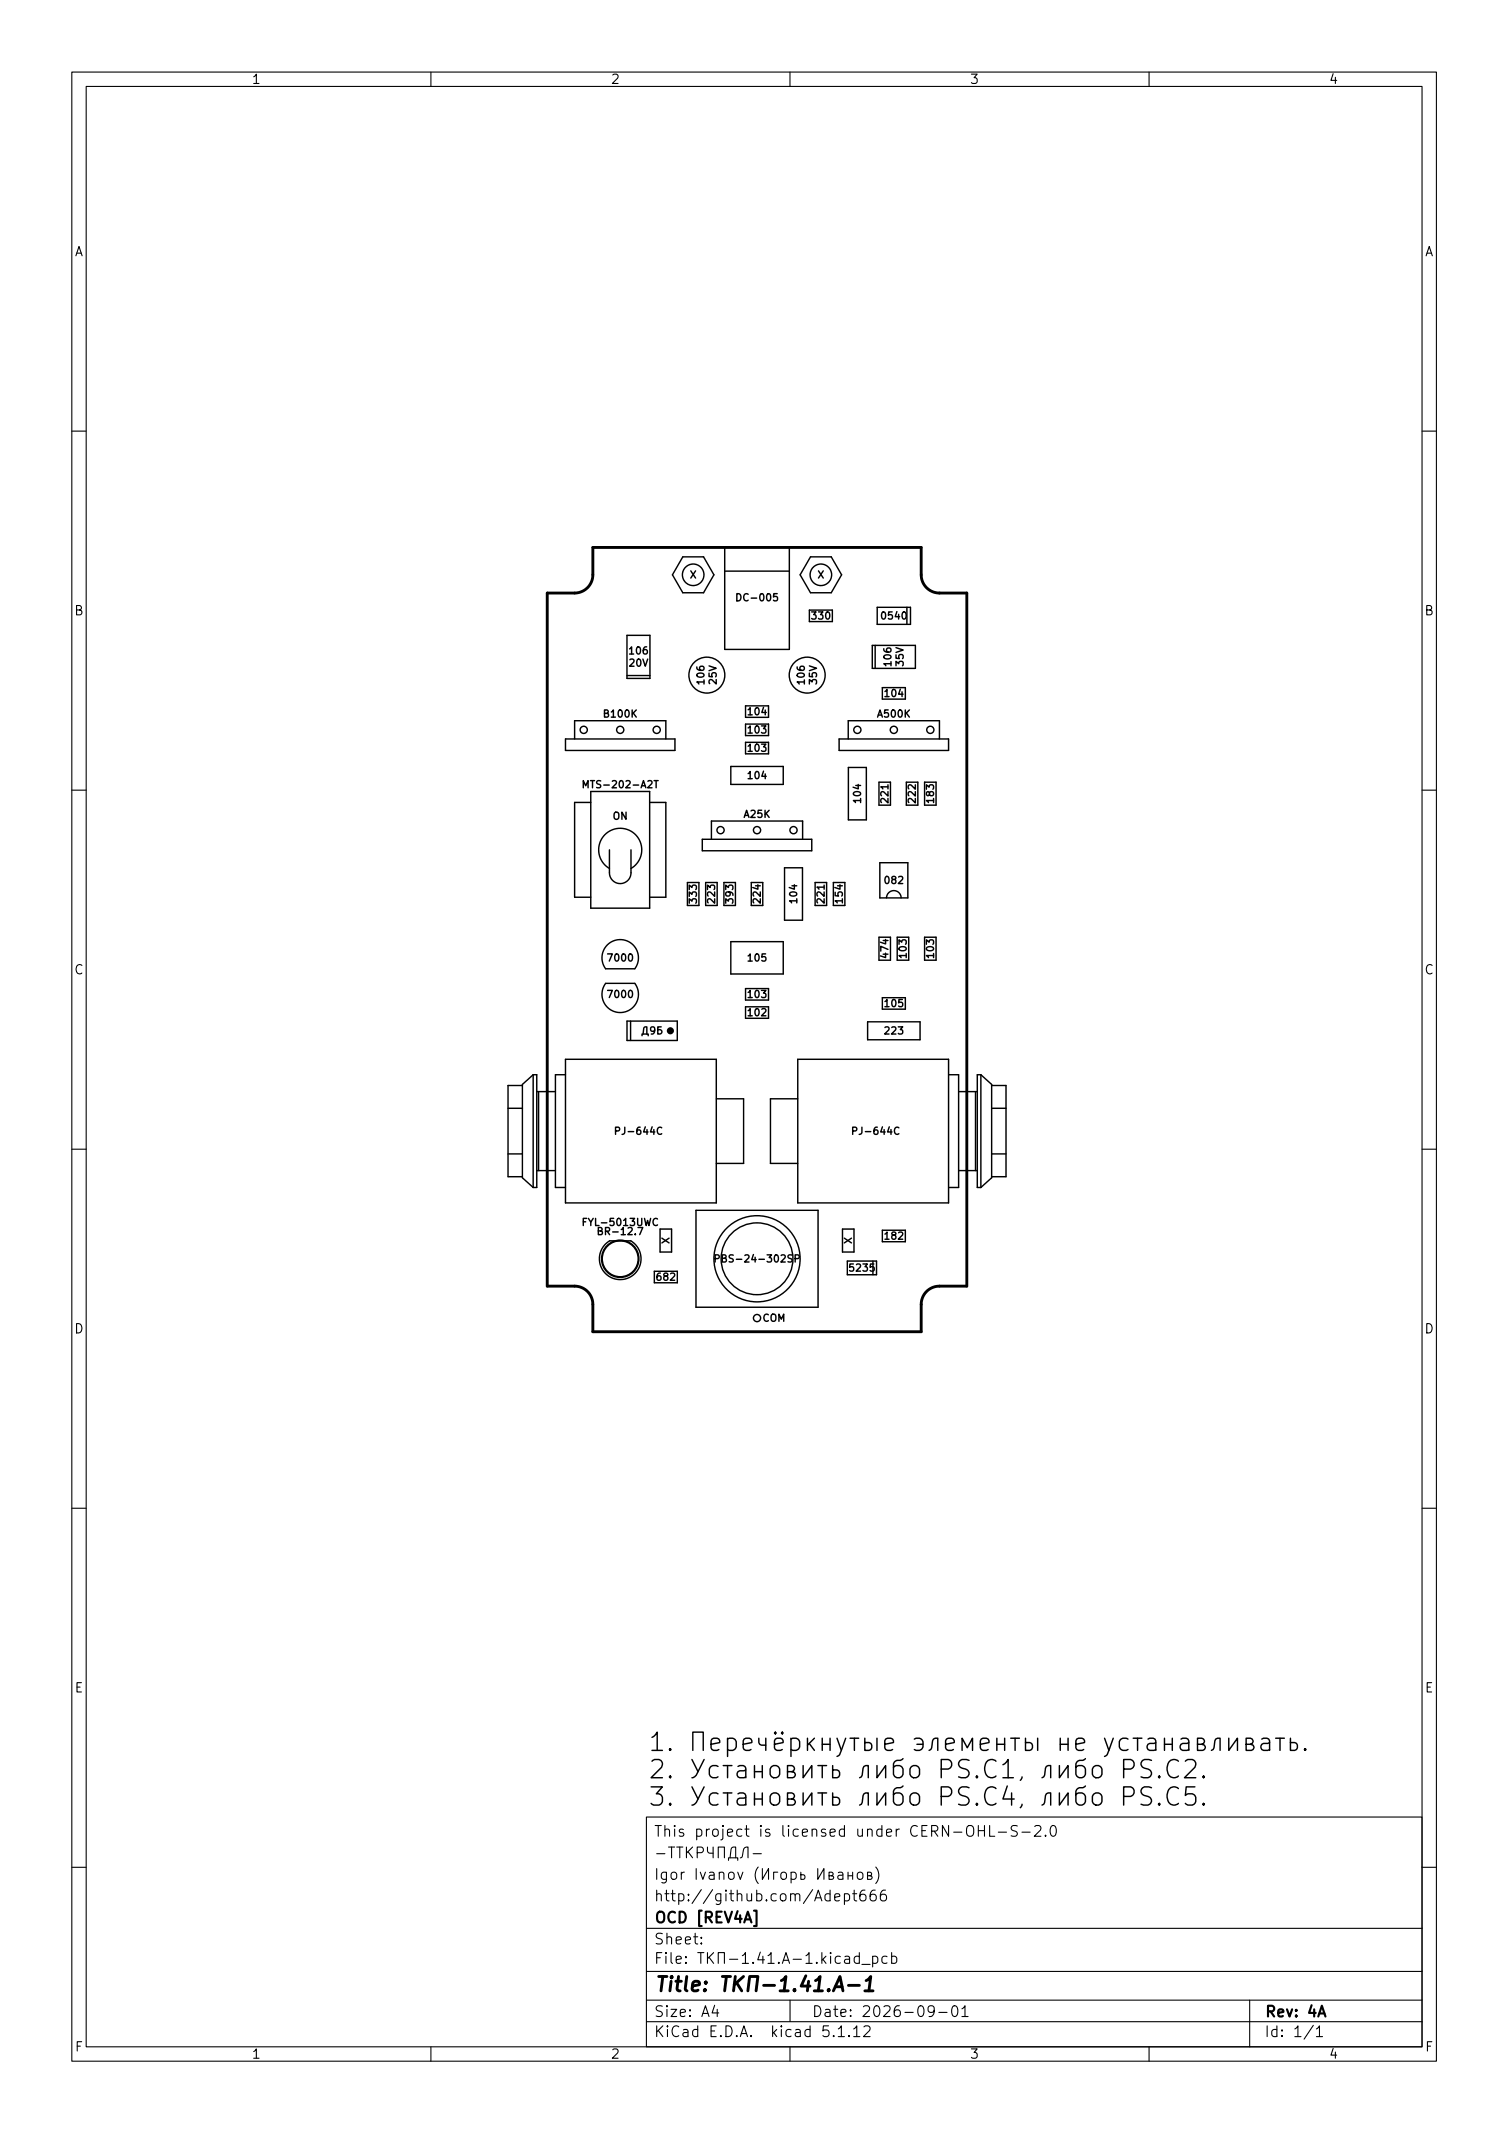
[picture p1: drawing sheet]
<svg xmlns="http://www.w3.org/2000/svg" width="210mm" height="297mm" viewBox="0 0 210 297" stroke-linecap="round" stroke-linejoin="round" font-family="sans-serif">
<defs><g id="words">
<g font-size="3.5">
<text x="90.2" y="243.9">1.</text>
<text x="90.2" y="247.7">2.</text>
<text x="90.2" y="251.5">3.</text>
<text x="96.1" y="247.7">PS.C1, PS.C2.</text>
<text x="96.1" y="251.5">PS.C4, PS.C5.</text>
</g>
<text font-size="2.8" x="91" y="277.3">Title: -1.41.A-1</text>
<g font-size="2.1">
<text x="91" y="255.8">This project is licensed under CERN-OHL-S-2.0</text>
<text x="91" y="261.8">Igor Ivanov ( )</text>
<text x="91" y="267.8">OCD [REV4A]</text>
<text x="91" y="264.8">http://github.com/Adept666</text>
<text x="91" y="273.5">File: -1.41.A-1.kicad_pcb</text>
<text x="91" y="270.8">Sheet:</text>
<text x="91" y="280.9">Size: A4</text>
<text x="113" y="280.9">Date: 2026-09-01</text>
<text x="176" y="280.9">Rev: 4A</text>
<text x="91" y="283.7">KiCad E.D.A. kicad 5.1.12</text>
<text x="176" y="283.7">Id: 1/1</text>
</g>
<g font-size="1.8">
<text x="35" y="11.7">1</text>
<text x="85" y="11.7">2</text>
<text x="135" y="11.7">3</text>
<text x="185" y="11.7">4</text>
<text x="10.3" y="35.7">A</text>
<text x="198.4" y="35.7">A</text>
<text x="10.3" y="85.7">B</text>
<text x="198.4" y="85.7">B</text>
<text x="10.3" y="135.7">C</text>
<text x="198.4" y="135.7">C</text>
<text x="10.3" y="185.7">D</text>
<text x="198.4" y="185.7">D</text>
<text x="10.4" y="235.7">E</text>
<text x="198.4" y="235.7">E</text>
<text x="10.4" y="285.7">F</text>
<text x="35" y="286.7">1</text>
<text x="85" y="286.7">2</text>
<text x="135" y="286.7">3</text>
<text x="185" y="286.7">4</text>
<text x="198.5" y="285.7">F</text>
</g>
<g font-size="1.4">
<text x="96.1" y="80.5">X</text>
<text x="103" y="83.7">DC-005</text>
<text x="113.8" y="80.5">X</text>
<text x="113.1" y="86.3">330</text>
<text x="122.9" y="86.3">0540</text>
<text x="84.2" y="99.9">B100K</text>
<text x="104.2" y="99.6">104</text>
<text x="122.3" y="99.9">A500K</text>
<text x="123.3" y="97.1">104</text>
<text x="104.2" y="104.7">103</text>
<text x="104.2" y="102.1">103</text>
<text x="81.9" y="109.8">MTS-202-A2T</text>
<text x="103.6" y="113.9">A25K</text>
<text x="104.2" y="108.5">104</text>
<text x="119.9" y="111.7" transform="rotate(-90 119.9 111.7)">104</text>
<text x="123.7" y="111.7" transform="rotate(-90 123.7 111.7)">221</text>
<text x="127.5" y="111.7" transform="rotate(-90 127.5 111.7)">222</text>
<text x="130" y="111.7" transform="rotate(-90 130 111.7)">183</text>
<text x="85.3" y="114.1">ON</text>
<text x="97" y="125.7" transform="rotate(-90 97 125.7)">333</text>
<text x="99.6" y="125.7" transform="rotate(-90 99.6 125.7)">223</text>
<text x="102.1" y="125.7" transform="rotate(-90 102.1 125.7)">393</text>
<text x="105.9" y="125.7" transform="rotate(-90 105.9 125.7)">224</text>
<text x="111" y="125.7" transform="rotate(-90 111 125.7)">104</text>
<text x="114.8" y="125.7" transform="rotate(-90 114.8 125.7)">221</text>
<text x="117.3" y="125.7" transform="rotate(-90 117.3 125.7)">154</text>
<text x="123.3" y="123.1">082</text>
<text x="84.8" y="133.9">7000</text>
<text x="104.2" y="133.9">105</text>
<text x="123.7" y="133.3" transform="rotate(-90 123.7 133.3)">474</text>
<text x="126.2" y="133.3" transform="rotate(-90 126.2 133.3)">103</text>
<text x="130" y="133.3" transform="rotate(-90 130 133.3)">103</text>
<text x="84.8" y="139">7000</text>
<text x="104.2" y="139">103</text>
<text x="104.2" y="141.5">102</text>
<text x="123.3" y="140.2">105</text>
<text x="90.4" y="144">9</text>
<text x="123.3" y="144">223</text>
<text x="86.2" y="158">PJ-644C</text>
<text x="119.2" y="158">PJ-644C</text>
<text x="81.6" y="170.7">FYL-5013UWC</text>
<text x="83.8" y="172">BR-12.7</text>
<text x="93.2" y="173.2" transform="rotate(-90 93.2 173.2)">X</text>
<text x="118.6" y="173.2" transform="rotate(-90 118.6 173.2)">X</text>
<text x="123.3" y="172.6">182</text>
<text x="91.5" y="178.3">682</text>
<text x="100.6" y="175.8">PBS-24-302SP</text>
<text x="118.5" y="177.1">5235</text>
<text x="106" y="184.1">COM</text>
</g>
</g></defs>
<g fill="none" stroke="#000" stroke-width=".15">
<path d="M10 10h190v277h-190zM12 12h186v273h-186zM60 10v2M110 10v2M160 10v2M10 60h2M198 60h2M10 110h2M198 110h2M10 160h2M198 160h2M10 210h2"/>
<path d="M198 210h2M90 253h108v32h-108zM91.4 258.1h1.2M93.1 257.2h.8M93.5 257.2v1.5M94.2 257.2h.9M94.7 257.2v1.5M95.6 257.2v1.5M95.8 257.9l.6 .8M96.4 257.2l-.8 .9M97.1 258h.6a.41 .41 0 0 0 .3-.4 .41 .41 0 0 0-.3-.4h-.6v1.5M98.5 257.2l.1 .7 .2 .2h.5"/>
<path d="M99.3 257.2v1.5M100 258.7v-1.5h.9v1.5M101.4 259.1v-.4h1.3v.4M101.7 258.7l.1-1.2 .3-.3h.3v1.5M103.1 258.7l.2-.1 .1-.1 .1-.9a.51 .51 0 0 1 .7-.4v1.5M104.9 258.1h1.1M136.2 254.2v1.5M136.2 254.9h.9M137.1 254.2v1.5M137.8 254.2v1.5h.7M139 255.1h1.2M141.7 254.3l-.3-.1-.5 .1a.36 .36 0 0 0-.1 .4 .36 .36 0 0 0 .3 .2 .55 .55 0 0 1 .6 .4l-.1 .3-.2 .1-.6-.1"/>
<path d="M142.3 255.1h1.1M144.1 254.4l.2-.2 .5 .1a.41 .41 0 0 1 .1 .6l-.9 .8h.9M145.6 255.6h.1l-.1 .1-.1-.1h.1v.1M146.4 254.4a.36 .36 0 0 1 .3-.2 .36 .36 0 0 1 .3 .3 .77 .77 0 0 1-.4 1.2 .91 .91 0 0 1-.2-1.3zM10 260h2M90 278.5h108M90 274.5h108M90 268.5h108M97.7 270.6v.1l-.1-.1h.1v.1M97.7 269.8v.1h-.1l.1-.1v.1M99.5 279.2l-.3 1.1h.9M99.9 279.8v1"/>
<path d="M105.6 260a1.72 1.72 0 0 0 0 2.3M106.2 260.2v1.5l.8-1.5v1.5M108.3 260.7h-.6v1M108.9 260.8a.41 .41 0 0 1 .6 .2v.4a.41 .41 0 0 1-.4 .3 .41 .41 0 0 1-.4-.3v-.4zM110 278.5v3M110.2 260.8l.4-.1 .3 .3v.4l-.2 .2-.1 .1-.4-.1M110.2 260.7v1.5M111.5 260.7v1l.5-.1 .1-.1-.1-.4h-.5M113.9 260.2v1.5l.8-1.5v1.5M114.6 272.8l.4 .6M115 272.4l-.6 .6M115.4 261.2l.5-.1 .1-.1-.1-.2-.5-.1v1h.5l.1-.1 .1-.2-.1-.1-.2-.1"/>
<path d="M115.7 271.9l-.1 .1 .1 .1v-.1v-.1v.2M115.7 272.4v1M116.2 264.2l.7-.1v-.3l-.5-.1-.2 .2 .1 .7 .1 .1 .5-.1M116.7 260.8l.2-.1 .4 .1 .1 .9M117 272.5l-.4-.1-.3 .3v.4l.1 .2 .2 .1 .4-.1M117.4 261.1h-.5a.29 .29 0 0 0-.3 .3 .29 .29 0 0 0 .3 .3l.5-.1M117.6 263.8l.4-.1 .3 .3v.4l-.1 .2-.2 .1-.4-.1M117.6 263.7v1.5M117.7 272.5l.1-.1 .4 .1 .1 .9M118.1 261.2h.6M118.1 260.7v1M118.3 272.8h-.5a.29 .29 0 0 0-.2 .3 .29 .29 0 0 0 .2 .3l.5-.1"/>
<path d="M118.7 263.7h.6M118.7 260.7v1M118.9 263.2v1.3l.1 .1 .3 .1M119.5 260.8a.41 .41 0 0 1 .7 .2v.4a.41 .41 0 0 1-.4 .3 .41 .41 0 0 1-.4-.3v-.4zM119.7 272.5l-.5-.1-.3 .3v.4l.2 .2 .1 .1 .5-.1M119.7 271.9v1.5M120 273.6h1.2M120.4 263.2a.59 .59 0 0 0-.7 .7v.5l.2 .2 .4 .1 .2-.1 .1-.5-.2-.2-.4-.1-.3 .3M120.8 261.2l.5-.1 .1-.1-.1-.2-.5-.1v1h.4l.2-.1v-.2v-.1l-.2-.1M121.5 272.5l.4-.1 .3 .3v.4l-.1 .2-.2 .1-.4-.1M121.5 272.4v1.5M121.9 263.2a.59 .59 0 0 0-.7 .7v.5l.1 .2 .4 .1 .2-.1 .1-.5-.1-.2-.5-.1-.2 .3"/>
<path d="M121.9 260a1.72 1.72 0 0 1 0 2.3M123.3 263.2a.59 .59 0 0 0-.7 .7v.5l.1 .2 .5 .1 .2-.1v-.5l-.1-.2-.4-.1-.3 .3M123.5 272.5l-.4-.1-.3 .3v.4l.1 .2 .2 .1 .4-.1M124.2 272.5l.4-.1 .3 .3v.4l-.2 .2-.1 .1-.4-.1M124.2 271.9v1.5M130.1 280l-.3 .2h-.4l-.2-.2v-.4l.2-.2 .4-.1 .2 .2a.99 .99 0 0 1-.3 1.3h-.3M132.7 279.5a.36 .36 0 0 1 .3-.2 .36 .36 0 0 1 .3 .3 .77 .77 0 0 1-.4 1.2 .91 .91 0 0 1-.2-1.3zM133.9 279.7l.5-.4v1.5M174 278.5v6.5M198 260h2M60 285v2M90 281.5h108"/>
<path d="M110 285v2M116.7 282.5l.5-.4v1.5M116.7 283.6h.9M118.2 283.5h.1l-.1 .1v-.1v.1M118.9 282.5l.4-.4v1.5M118.9 283.6h.8M120.3 282.3l.2-.2 .5 .1a.41 .41 0 0 1 .1 .6l-.9 .8h1M130.7 280.2h1.2M133.9 280.8h.9M160 285v2M182.9 282l-1.3 2M183.3 282.5l.4-.4v1.5"/>
<path d="M183.3 283.6h.9"/>
</g>
<path d="M105 266.1h.3v2.1h-.3M183.6 280.8l.5-1.5 .5 1.5" fill="none" stroke="#000" stroke-width=".3"/>
<path d="M82.5 76.2h45.8v3.8a2.54 2.54 0 0 0 2.5 2.6h3.8v96.5h-3.8a2.54 2.54 0 0 0-2.5 2.5v3.9h-45.8v-3.9a2.54 2.54 0 0 0-2.5-2.5h-3.8v-96.5h3.8a2.54 2.54 0 0 0 2.5-2.6zM112.2 275.1l-.6 1.5h1.2M112.6 275.9l-.2 1.3M113.4 277.2h1.1M113.6 275.8l.6-.6-.3 2M115.4 277.1h.1l-.1 .1-.1-.1h.1v.1M116 277.2l1-2 .4 2M116.3 276.7h1M118.1 276.5h1.6M120.4 277.2h1.2M120.6 275.8l.6-.6-.2 2" fill="none" stroke="#000" stroke-width=".4"/>
<g fill="none" stroke="#000" stroke-width=".2">
<path d="M95.1 77.5h2.9l1.4 2.5-1.4 2.5h-2.9l-1.5-2.5zM100.9 76.2h9v14.2h-9zM100.9 79.5h9M112.9 77.5h2.8l1.5 2.5-1.5 2.5h-2.8l-1.5-2.5zM87.3 94.1h3.2M87.3 88.5h3.2v6h-3.2zM87.7 90.4l.2-.3v1M87.7 91.1h.5M87.7 91.9l.4-.1 .2 .3-.6 .7h.6M88.7 90.2l.2-.1a.53 .53 0 0 1 .3 .5 .53 .53 0 0 1-.3 .5l-.2-.1-.1-.3zM88.8 91.8h.1a.53 .53 0 0 1 .3 .5 .53 .53 0 0 1-.3 .5 .66 .66 0 0 1-.1-1zM89.5 91.8l.4 1 .3-1"/>
<path d="M90 90.1h-.2a.67 .67 0 0 0 0 1l.3-.1v-.3l-.2-.2h-.1l-.2 .2M97 92.9l.1 .3a.67 .67 0 0 0 .9 0l-.1-.4h-.3l-.2 .2v.2l.2 .1M97.1 93.9a.59 .59 0 0 1 .9 .2 .57 .57 0 0 1-1-.1zM98 95h-1l.3 .3M98 94.7v.6M98.7 93.7v.5l.5 .1-.1-.2 .1-.3 .1-.1h.3l.1 .2-.1 .4M98.7 92.7l1 .4-1 .3M99.7 94.6v.7l-.7-.7-.3 .2 .1 .4M102.6 82.7a.51 .51 0 0 1 .6 .5 .51 .51 0 0 1-.6 .5zM107 98.3h-3.2v1.6h3.2M108.2 82.7h-.5v.5l.1-.1h.4l.1 .1-.1 .4-.1 .1-.4-.1M111 92.9v.3a.67 .67 0 0 0 1 0l-.1-.4h-.3l-.2 .2v.2l.2 .1"/>
<path d="M111 93.9a.59 .59 0 0 1 1 .2 .57 .57 0 0 1-1-.1zM112 95h-1l.3 .3M112 94.7v.6M112.7 95.3v-.7l.4 .4 .1-.3h.4l.1 .1-.1 .5M112.7 93.7v.5l.5 .1-.1-.2v-.3l.2-.1h.3l.1 .2-.1 .4M112.7 92.7l1 .4-1 .3M112.7 85h3.2M112.7 86.6h3.2M121.5 89.9h6v3.2h-6zM121.9 89.9v3.2M122.1 84.6h4.7v2.3h-4.7zM123.1 90.3v.3a.67 .67 0 0 0 1 0l-.1-.3-.4-.1-.2 .2v.2l.2 .2"/>
<path d="M123.1 91.3a.59 .59 0 0 1 1 .2 .57 .57 0 0 1-1-.1zM124.1 92.4h-1l.2 .3M124.1 92.1v.6M124.8 92.7v-.6l.3 .3 .1-.3h.5l.1 .2-.1 .4M124.8 91.2v.5h.4l-.1-.1 .1-.4 .1-.1 .4 .1 .1 .1-.1 .4M124.8 90.2l1 .3-1 .4M126.1 95.8h-3.2v1.6h3.2M126.3 84.6v2.3M78.7 102.9h15.3v1.6h-15.3zM80 102.9v-2.5h12.7v2.5M81.2 109.7v-1l.4 .7 .3-.7v1M82.3 110.2h8.2v16.3h-8.2z"/>
<path d="M82.3 111.7h-2.3v13.2h2.3M84.9 118.3v3.2a1.5 1.5 0 0 0 1.5 1.5 1.5 1.5 0 0 0 1.5-1.5v-3.2M90.5 111.7h2.2v13.2h-2.2M91.1 108.7h.5M91.4 108.7v1M97.8 116.9h15.2v1.6h-15.2zM99.1 116.9v-2.6h12.7v2.6M101.8 106.7h7.3v2.5h-7.3zM103.8 100.8h3.2v1.6h-3.2zM103.8 103.4h3.2v1.6h-3.2zM116.8 102.9h15.3v1.6h-15.3zM118.1 102.9v-2.5h12.7v2.5"/>
<path d="M118.1 106.9h2.5v7.3h-2.5zM122.4 112.1v-3.2h1.6v3.2M126.2 112.1v-3.2h1.6v3.2M128.7 108.9h1.6v3.2h-1.6zM84.3 136.9h4.1a2.54 2.54 0 0 1-.3 3.4 2.54 2.54 0 0 1-3.4 0 2.54 2.54 0 0 1-.4-3.4zM84.6 131.5a2.54 2.54 0 0 1 3.5 0 2.54 2.54 0 0 1 .3 3.4h-4.1a2.54 2.54 0 0 1 .3-3.4zM84.9 120.9a3 3 0 0 1-.8-4.5 3 3 0 0 1 4.6 0 3 3 0 0 1-.8 4.5M95.7 126.1v-3.2h1.6v3.2M98.3 126.1v-3.2h1.6v3.2M100.8 126.1v-3.2h1.6v3.2M101.8 131.1h7.3v4.5h-7.3zM103.8 137.7h3.2v1.6h-3.2z"/>
<path d="M104.6 122.9v3.2M106.2 122.9v3.2M109.2 120.8h2.5v7.3h-2.5zM113.5 126.1v-3.2h1.6v3.2M116 122.9v3.2h1.6v-3.2M122.4 130.5v3.2M122.5 120.1h3.9v4.9h-3.9zM122.9 138.9h3.2v1.6h-3.2zM123.4 125a1.02 1.02 0 0 1 1.1-1 1.02 1.02 0 0 1 1 1M124 130.5v3.2M124.9 130.5h1.6v3.2h-1.6zM128.7 130.5h1.6v3.2h-1.6z"/>
<path d="M70.7 154.3h2M72.7 151.2h-2v12.7h2M74.2 149.7h.5v15.7h-.5M74.2 149.7l-1.5 1.3v13l1.5 1.4M74.2 149.7v15.7M74.7 152h2.6M75 152v11M78.7 147.5h21v20h-21zM78.7 149.7h-1.4v15.7h1.4M85.7 157.5l.5-.1 .1-.1-.1-.2-.5-.1v1M87.3 142.2h7v2.7h-7zM87.8 142.2v2.7"/>
<path d="M89.4 144.2v-.2h.9v.2M89.5 144l.1-.8 .2-.2h.3v1M92.1 143h-.5v1h.3a.31 .31 0 0 0 .3-.3 .31 .31 0 0 0-.3-.3h-.3M92.1 157.1a.47 .47 0 0 0-.6 .3 .47 .47 0 0 0 .4 .6l.2-.1M99.7 153h3.8v9h-3.8M103.8 140.2h3.2v1.6h-3.2zM111.1 147.5h21v20h-21zM111.1 153h-3.8v9h3.8M118.7 157.5l.5-.1 .1-.1v-.2l-.6-.1v1M120.8 142.3h7.3v2.5h-7.3zM125.2 157.1a.47 .47 0 0 0-.7 .3 .47 .47 0 0 0 .5 .6l.2-.1M132.1 149.7h1.4v15.7h-1.4"/>
<path d="M133.5 152h2.6M135.8 152v11M136.6 149.7l1.5 1.3v13l-1.5 1.4M136.6 149.7h-.5v15.7h.5M136.6 149.7v15.7M138.1 151.2h2v12.7h-2M138.1 154.3h2M70.7 160.7h2M74.7 163h2.6M81.2 170.1h.4M81.7 169.7h-.5v1M83.3 171.4h.4l.1-.2v-.2l-.5-.1v1h.4l.1-.1 .1-.2-.3-.2"/>
<path d="M84.3 173.3l.6-.5h2.9a2.9 2.9 0 0 1 .9 4.2 2.9 2.9 0 0 1-4.2 .5 2.9 2.9 0 0 1-.2-4.2zM88.8 170.9h.7l-.4 1M91.1 177h3.2v1.6h-3.2M91.9 171.2h1.6v3.2h-1.6zM96.9 168.5h17v13.5h-17zM99.6 175.3l.5-.1v-.1v-.3l-.5-.1v1M110.7 175.3l.5-.1 .1-.1-.1-.3-.5-.1v1M117.3 171.2h1.6v3.2h-1.6zM118 175.6h4v1.9h-4zM122.9 171.3h3.2v1.6h-3.2zM133.5 163h2.6M138.1 160.7h2"/>
<path d="M96.5 243.8v-2.6h1.4v2.6M99 242.9l1.2-.2-.1-.5-.2-.1h-.5l-.3 .1-.1 .2v1l.1 .2 .3 .2h.5l.2-.2M101.3 242.2l.2-.1h.5l.3 .1 .2 .3v.8l-.2 .3-.3 .2h-.5l-.2-.2M101.3 242.1v2.5M103.5 242.9l1.2-.2-.1-.5-.3-.1h-.5l-.2 .1-.1 .2v1l.1 .2 .2 .2h.5l.3-.2M105.7 242.1v.6l.1 .2 .2 .1h.6M106.6 242.1v1.7M107.8 242.9l1.2-.2-.1-.5-.2-.1h-.5l-.2 .1-.2 .2v1l.2 .2 .2 .2h.5l.2-.2M108 241.2l.1 .1-.1 .2-.2-.2 .2-.1v.3M108.9 241.2l.1 .1-.1 .2-.1-.2 .1-.1v.3M110.1 242.2l.3-.1h.5l.2 .1 .2 .3v.8l-.2 .3-.2 .2h-.5l-.3-.2M110.1 242.1v2.5"/>
<path d="M112.4 242.1v1.7M112.7 242.8l.7 1M113.4 242.1l-1 .9M114.5 242.9h1.1M114.5 242.1v1.7M115.6 242.1v1.7M116.5 242.1l.7 1.7M117.8 242.1l-.9 2.3-.4 .2M118.4 242.1h1.2M119 242.1v1.7M120.4 242.1v1.7h.6l.3-.2 .1-.2v-.4l-.1-.2-.3-.1h-.6M122.1 245.9v1.7l1.2-1.7v1.7"/>
<path d="M122.1 249.7v1.7l1.2-1.7v1.7M122.1 242.1v1.7M123.2 242.9l1.2-.2-.1-.5-.3-.1h-.4l-.3 .1-.1 .2v1l.1 .2 .3 .2h.4l.3-.2M125.7 244.9l-.3 .2h-.5l-.4 .3-.1 .2v1.5a.69 .69 0 0 0 .7 .5 .69 .69 0 0 0 .6-.5v-.7l-.2-.4-.2-.1h-.5l-.4 .2M125.7 248.7l-.3 .3h-.5l-.4 .2-.1 .2v1.5a.69 .69 0 0 0 .7 .5 .69 .69 0 0 0 .6-.5v-.7l-.2-.4-.2-.1h-.5l-.4 .2M126.8 246.1a.69 .69 0 0 1 .7-.2 .69 .69 0 0 1 .5 .5v.7a.69 .69 0 0 1-.6 .5 .69 .69 0 0 1-.7-.5v-.7zM126.8 249.9a.69 .69 0 0 1 .7-.2 .69 .69 0 0 1 .5 .5v.7a.69 .69 0 0 1-.6 .5 .69 .69 0 0 1-.7-.5v-.7zM127.3 242.2l.3-.1h.4l.3 .1 .2 .3v.8l-.2 .3-.3 .2h-.4l-.3-.2M127.7 242.9h.8M129.4 243.8l.2-.2 .1-.2 .2-1 .1-.2 .2-.1h.4v1.7M131.1 246.4h.9a.69 .69 0 0 0 .5-.7 .69 .69 0 0 0-.5-.7h-.9v2.6M131.1 250.2h.9a.69 .69 0 0 0 .5-.7 .69 .69 0 0 0-.5-.7h-.9v2.6"/>
<path d="M131.7 242.9l1.2-.2-.1-.5-.3-.1h-.5l-.2 .1-.1 .2v1l.1 .2 .2 .2h.5l.3-.2M134 243.8v-1.7l.7 1.3 .7-1.3v1.7M134.9 245.1l-.3-.1h-.6a.62 .62 0 0 0-.5 .6 .62 .62 0 0 0 .5 .6 .93 .93 0 0 1 .9 .6 .65 .65 0 0 1-.5 .8h-.6l-.3-.2M134.9 249l-.3-.2h-.6a.62 .62 0 0 0-.5 .6 .62 .62 0 0 0 .5 .6 .93 .93 0 0 1 .9 .7 .65 .65 0 0 1-.5 .7h-.6l-.3-.1M136 247.3l.1 .1-.1 .2-.1-.2 .1-.1v.3M136 251.1l.1 .2-.1 .1-.1-.1 .1-.2v.3M136.5 242.9l1.2-.2-.1-.5-.2-.1h-.5l-.3 .1-.1 .2v1l.1 .2 .3 .2h.5l.2-.2M138.7 245.3a.95 .95 0 0 0-1.1-.2 .95 .95 0 0 0-.5 1 1.08 1.08 0 0 0 .3 1.2 1.08 1.08 0 0 0 1.2 .1l.1-.1M138.7 249.1a.95 .95 0 0 0-1.1-.2 .95 .95 0 0 0-.5 1 1.08 1.08 0 0 0 .3 1.2 1.08 1.08 0 0 0 1.2 .2l.1-.2M138.8 242.9h1.1M138.8 242.1v1.7M139.6 245.8l.3-.2 .5-.6v2.6"/>
<path d="M139.6 247.6h1.5M139.9 242.1v1.7M140.3 248.7l-.7 1.8h1.6M140.7 242.1h1.2M140.9 249.7v1.7M141.3 242.1v1.7M142.3 247.4l-.2 .5M142.3 251.3l-.2 .4M142.8 242.1v1.7h.6l.2-.2 .2-.2v-.4l-.2-.2-.2-.1h-.6M144.5 242.1v1.7M145.1 247.6l.2-.2 .2-.2 .1-1 .1-.2 .2-.1h.4v1.7M145.1 251.4l.2-.1 .2-.3 .1-1 .1-.2 .2-.1h.4v1.7"/>
<path d="M147.5 245.9v1.7l1.2-1.7v1.7M147.5 249.7v1.7l1.2-1.7v1.7M147.6 242.9h1.1M147.6 242.1v1.7M148.7 242.1v1.7M149.8 242.9l1.2-.2-.1-.5-.2-.1h-.5l-.3 .1-.1 .2v1l.1 .2 .3 .2h.5l.2-.2M151.1 244.9l-.3 .2h-.5l-.4 .3-.1 .2v1.5a.69 .69 0 0 0 .7 .5 .69 .69 0 0 0 .6-.5v-.7l-.2-.4-.2-.1h-.5l-.4 .2M151.1 248.7l-.3 .3h-.5l-.4 .2-.1 .2v1.5a.69 .69 0 0 0 .7 .5 .69 .69 0 0 0 .6-.5v-.7l-.2-.4-.2-.1h-.5l-.4 .2M152.2 246.1a.69 .69 0 0 1 .7-.2 .69 .69 0 0 1 .5 .5v.7a.69 .69 0 0 1-.6 .5 .69 .69 0 0 1-.7-.5v-.7zM152.2 249.9a.69 .69 0 0 1 .7-.2 .69 .69 0 0 1 .5 .5v.7a.69 .69 0 0 1-.6 .5 .69 .69 0 0 1-.7-.5v-.7zM153.8 242.1l.6 1.7M155 242.1l-.8 2.3-.4 .2"/>
<path d="M156.5 246.4h.9a.69 .69 0 0 0 .5-.7 .69 .69 0 0 0-.5-.7h-.9v2.6M156.5 250.2h.9a.69 .69 0 0 0 .5-.7 .69 .69 0 0 0-.5-.7h-.9v2.6M157.1 242.2l-.3-.1h-.5l-.2 .1-.2 .3v.8l.2 .3 .2 .2h.5l.3-.2M157.8 242.1h1.2M158.4 242.1v1.7M159.8 242.2l.3-.1h.5l.2 .1 .1 .2v1.4M160.3 245.1l-.3-.1h-.6a.62 .62 0 0 0-.5 .6 .62 .62 0 0 0 .5 .6 .93 .93 0 0 1 .9 .6 .65 .65 0 0 1-.5 .8h-.6l-.3-.2M160.3 249l-.3-.2h-.6a.62 .62 0 0 0-.5 .6 .62 .62 0 0 0 .5 .6 .93 .93 0 0 1 .9 .7 .65 .65 0 0 1-.5 .7h-.6l-.3-.1M160.9 242.7l-.2 .1h-.6a.5 .5 0 0 0-.4 .5 .5 .5 0 0 0 .4 .5h.6l.2-.2M161.4 247.3l.1 .1-.1 .2-.1-.2 .1-.1v.3M161.4 251.1l.1 .2-.1 .1-.1-.1 .1-.2v.3M162.1 242.9h1.1"/>
<path d="M162.1 242.1v1.7M163.2 242.1v1.7M164.1 245.3a.95 .95 0 0 0-1.1-.2 .95 .95 0 0 0-.5 1 1.08 1.08 0 0 0 .3 1.2 1.08 1.08 0 0 0 1.2 .1l.1-.1M164.1 249.1a.95 .95 0 0 0-1.1-.2 .95 .95 0 0 0-.5 1 1.08 1.08 0 0 0 .3 1.2 1.08 1.08 0 0 0 1.2 .2l.1-.2M164.4 242.2l.3-.1h.5l.2 .1 .1 .2v1.4M165 245.3l.4-.3h.6a.69 .69 0 0 1 .4 1.1l-1.5 1.5h1.6M165.5 242.7l-.2 .1h-.6a.5 .5 0 0 0-.4 .5 .5 .5 0 0 0 .4 .5h.6l.2-.2M166.4 248.8h-1.2l-.2 1.2 .4-.2h.6l.3 .1 .2 .4v.6l-.1 .2-.4 .3h-.6l-.4-.3M166.7 242.9h.6l.3-.1 .1-.3-.1-.3-.3-.1h-.6v1.7h.8l.2-.2 .1-.3-.1-.3-.4-.1M167.6 247.3l.1 .1-.1 .2-.1-.2 .1-.1v.3M167.6 251.1l.1 .2-.1 .1-.1-.1 .1-.2v.3M168.7 243.8l.2-.2 .1-.2 .2-1 .1-.2 .2-.1h.4v1.7"/>
<path d="M171.1 242.1v1.7l1.2-1.7v1.7M173.5 242.9h.6l.3-.1 .1-.3-.1-.3-.3-.1h-.6v1.7h.7l.3-.2 .1-.3-.1-.3-.4-.1M175.7 242.2l.2-.1h.5l.3 .1 .1 .2v1.4M176.8 242.7l-.3 .1h-.6a.5 .5 0 0 0-.3 .5 .5 .5 0 0 0 .3 .5h.6l.3-.2M177.6 242.1h1.2M178.2 242.1v1.7M179.7 242.1v1.7h.6l.2-.2 .2-.2v-.4l-.2-.2-.2-.1h-.6M181.7 243.5l.2 .1-.2 .2-.1-.2 .1-.1v.3"/>
<circle cx="96.5" cy="80" r="1.5"/>
<circle cx="98.4" cy="94" r="2.5"/>
<circle cx="112.4" cy="94" r="2.5"/>
<circle cx="114.3" cy="80" r="1.5"/>
<circle cx="81.3" cy="101.6" r=".5"/>
<circle cx="86.4" cy="101.6" r=".5"/>
<circle cx="91.4" cy="101.6" r=".5"/>
<circle cx="100.3" cy="115.6" r=".5"/>
<circle cx="105.4" cy="115.6" r=".5"/>
<circle cx="110.5" cy="115.6" r=".5"/>
<circle cx="119.4" cy="101.6" r=".5"/>
<circle cx="124.5" cy="101.6" r=".5"/>
<circle cx="129.5" cy="101.6" r=".5"/>
<circle cx="86.4" cy="175.3" r="2.5"/>
<circle cx="86.4" cy="175.3" r="2.6"/>
<circle cx="105.4" cy="175.3" r="6"/>
<circle cx="105.4" cy="175.3" r="5"/>
<circle cx="105.4" cy="183.6" r=".5"/>
</g>
<circle cx="93.3" cy="143.5" r=".25" fill="none" stroke="#000" stroke-width=".5"/>
<use href="#words"/>
</svg>
